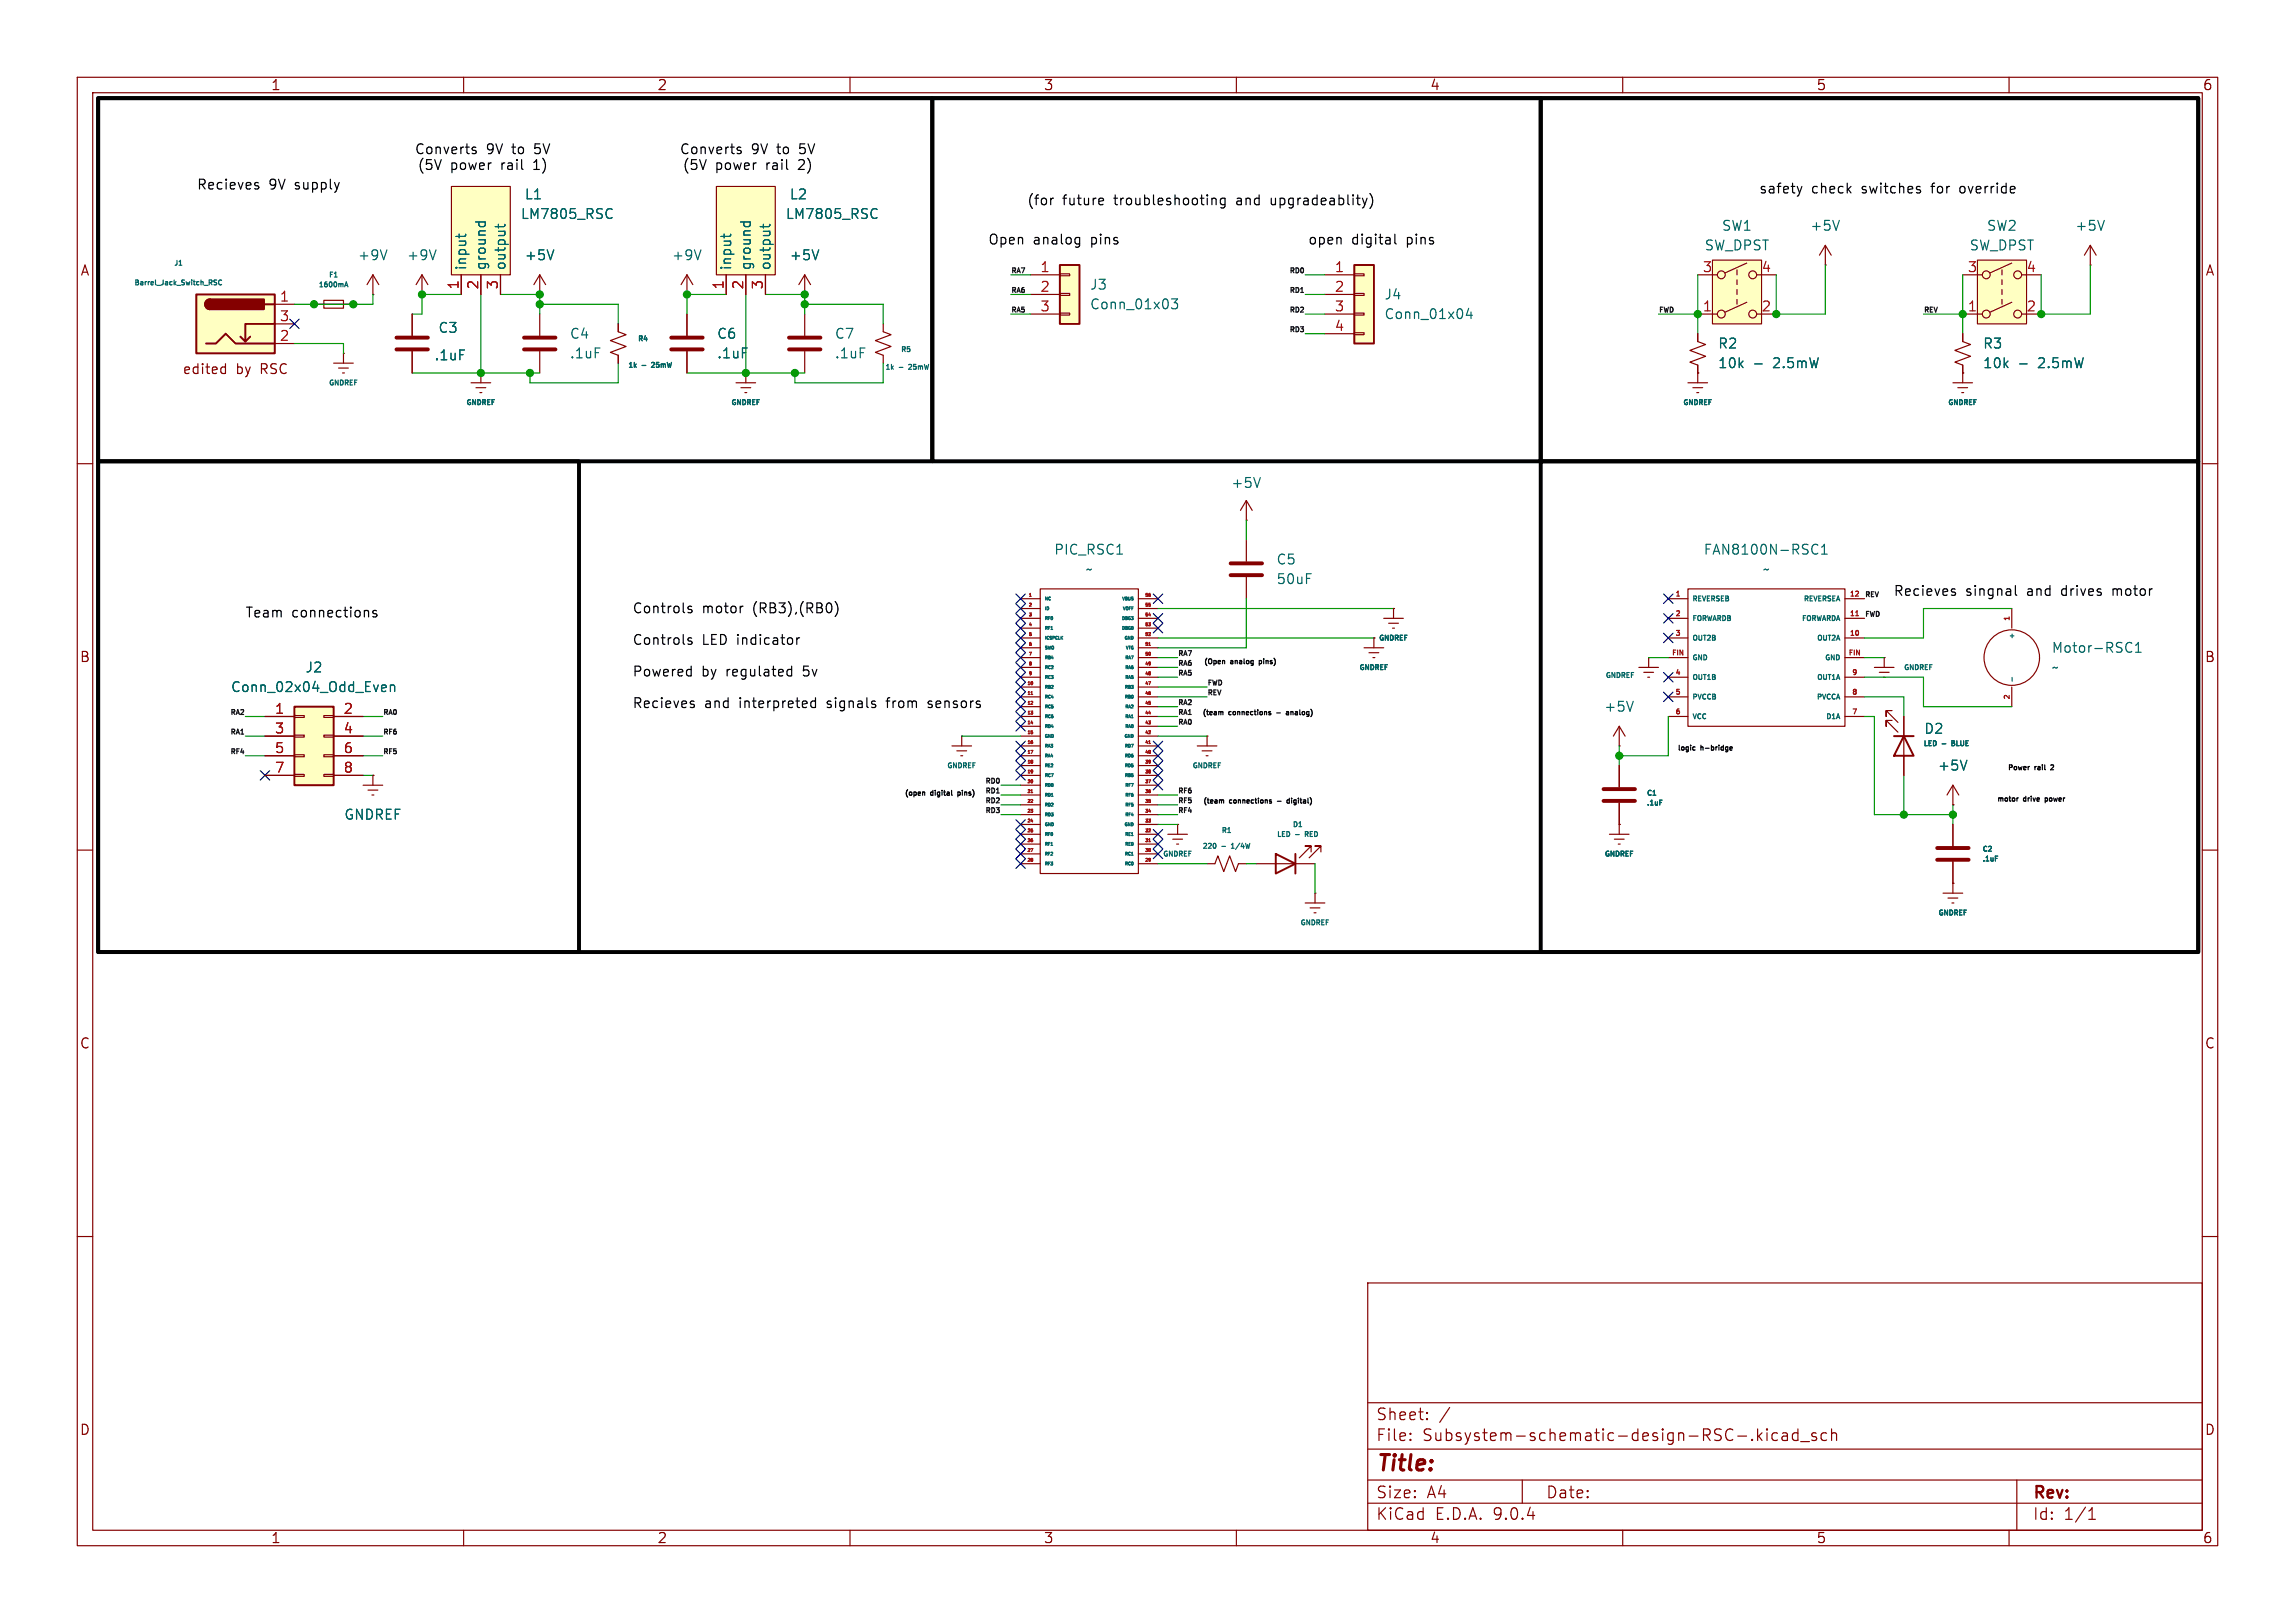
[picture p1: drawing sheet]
<svg xmlns="http://www.w3.org/2000/svg" width="297mm" height="210mm" viewBox="0 0 297 210" stroke-linecap="round" stroke-linejoin="round" font-family="sans-serif">
<defs><g id="words">
<text font-size="2.8" fill="#840000" x="178" y="190.9">Title:</text>
<g font-size="2.1" fill="#840000">
<text x="178" y="184">Sheet:</text>
<text x="178" y="186.7">File:</text>
<text x="184.1" y="186.7">Subsystem-schematic-design-RSC-.kicad_sch</text>
<text x="178" y="196.9">KiCad</text>
<text x="178" y="194.1">Size:</text>
<text x="184.7" y="194.1">A4</text>
<text x="185.7" y="196.9">E.D.A.</text>
<text x="193.3" y="196.9">9.0.4</text>
<text x="200" y="194.1">Date:</text>
<text x="263" y="194.3">Rev:</text>
<text x="263" y="196.9">Id:</text>
<text x="267.1" y="196.9">1/1</text>
</g>
<g font-size="1.8" fill="#840000">
<text x="35" y="11.9">1</text>
<text x="85" y="11.9">2</text>
<text x="135" y="11.9">3</text>
<text x="185" y="11.9">4</text>
<text x="235" y="11.9">5</text>
<text x="285" y="11.9">6</text>
<text x="10.3" y="35.9">A</text>
<text x="285.3" y="35.9">A</text>
<text x="23" y="48.6">edited</text>
<text x="30" y="48.6">by</text>
<text x="33.3" y="48.6">RSC</text>
<text x="10.3" y="85.9">B</text>
<text x="285.3" y="85.9">B</text>
<text x="10.3" y="135.9">C</text>
<text x="285.3" y="135.9">C</text>
<text x="10.3" y="185.9">D</text>
<text x="285.3" y="185.9">D</text>
<text x="35" y="199.9">1</text>
<text x="85" y="199.9">2</text>
<text x="135" y="199.9">3</text>
<text x="185" y="199.9">4</text>
<text x="235" y="199.9">5</text>
<text x="285" y="199.9">6</text>
</g>
<g font-size="1.8">
<text x="53.6" y="20.2">Converts</text>
<text x="54" y="22.2">(5V</text>
<text x="58.3" y="22.2">power</text>
<text x="62.9" y="20.2">9V</text>
<text x="65" y="22.2">rail</text>
<text x="66.4" y="20.2">to</text>
<text x="69.3" y="22.2">1)</text>
<text x="69.5" y="20.2">5V</text>
<text x="87.9" y="20.2">Converts</text>
<text x="88.3" y="22.2">(5V</text>
<text x="92.6" y="22.2">power</text>
<text x="97.2" y="20.2">9V</text>
<text x="99.3" y="22.2">rail</text>
<text x="100.7" y="20.2">to</text>
<text x="103.6" y="22.2">2)</text>
<text x="103.8" y="20.2">5V</text>
<text x="25.4" y="24.7">Recieves</text>
<text x="34.8" y="24.7">9V</text>
<text x="38.3" y="24.7">supply</text>
<text x="132.8" y="26.8">(for</text>
<text x="137.5" y="26.8">future</text>
<text x="144.3" y="26.8">troubleshooting</text>
<text x="160.3" y="26.8">and</text>
<text x="164.9" y="26.8">upgradeablity)</text>
<text x="227.6" y="25.3">safety</text>
<text x="234.4" y="25.3">check</text>
<text x="241.1" y="25.3">switches</text>
<text x="250.3" y="25.3">for</text>
<text x="254.1" y="25.3">override</text>
<text x="127.8" y="31.9">Open</text>
<text x="133.7" y="31.9">analog</text>
<text x="141.3" y="31.9">pins</text>
<text x="169.2" y="31.9">open</text>
<text x="174.9" y="31.9">digital</text>
<text x="182.1" y="31.9">pins</text>
<text x="245" y="77.3">Recieves</text>
<text x="254.4" y="77.3">singnal</text>
<text x="262.5" y="77.3">and</text>
<text x="267.1" y="77.3">drives</text>
<text x="273.9" y="77.3">motor</text>
<text x="31.7" y="80.1">Team</text>
<text x="37.8" y="80.1">connections</text>
<text x="81.8" y="79.6">Controls</text>
<text x="81.8" y="83.7">Controls</text>
<text x="90.9" y="79.6">motor</text>
<text x="90.9" y="83.7">LED indicator</text>
<text x="97.6" y="79.6">(RB3),(RB0)</text>
<text x="81.8" y="87.7">Powered</text>
<text x="90.8" y="87.7">by</text>
<text x="94.1" y="87.7">regulated</text>
<text x="104.2" y="87.7">5v</text>
<text x="81.8" y="91.8">Recieves</text>
<text x="91.2" y="91.8">and</text>
<text x="95.8" y="91.8">interpreted</text>
<text x="107.3" y="91.8">signals</text>
<text x="115.3" y="91.8">from</text>
<text x="120.8" y="91.8">sensors</text>
</g>
<g font-size="1.8" fill="#006464">
<text x="67.3" y="28.5">LM7805_RSC</text>
<text x="67.8" y="26">L1</text>
<text x="101.6" y="28.5">LM7805_RSC</text>
<text x="102.1" y="26">L2</text>
<text x="46.2" y="33.9">+9V</text>
<text x="52.6" y="33.9">+9V</text>
<text x="60.6" y="35.1" transform="rotate(-90 60.6 35.1)">input</text>
<text x="63.1" y="35.1" transform="rotate(-90 63.1 35.1)">ground</text>
<text x="65.6" y="35.1" transform="rotate(-90 65.6 35.1)">output</text>
<text x="67.8" y="33.9">+5V</text>
<text x="86.9" y="33.9">+9V</text>
<text x="94.8" y="35.1" transform="rotate(-90 94.8 35.1)">input</text>
<text x="97.4" y="35.1" transform="rotate(-90 97.4 35.1)">ground</text>
<text x="99.9" y="35.1" transform="rotate(-90 99.9 35.1)">output</text>
<text x="102.1" y="33.9">+5V</text>
<text x="220.5" y="32.6">SW_DPST</text>
<text x="222.8" y="30.1">SW1</text>
<text x="234.2" y="30.1">+5V</text>
<text x="254.8" y="32.6">SW_DPST</text>
<text x="257" y="30.1">SW2</text>
<text x="268.5" y="30.1">+5V</text>
<text x="141" y="37.7">J3</text>
<text x="141" y="40.2">Conn_01x03</text>
<text x="179.1" y="39">J4</text>
<text x="179.1" y="41.5">Conn_01x04</text>
<text x="56.1" y="46.8">.1uF</text>
<text x="56.7" y="43.3">C3</text>
<text x="73.7" y="44">C4</text>
<text x="73.7" y="46.6">.1uF</text>
<text x="92.7" y="44">C6</text>
<text x="92.7" y="46.6">.1uF</text>
<text x="108" y="44">C7</text>
<text x="108" y="46.6">.1uF</text>
<text x="222.3" y="45.3">R2</text>
<text x="222.3" y="47.9">10k</text>
<text x="229.6" y="47.9">2.5mW</text>
<text x="256.5" y="45.3">R3</text>
<text x="256.5" y="47.9">10k</text>
<text x="263.9" y="47.9">2.5mW</text>
<text x="159.3" y="63.3">+5V</text>
<text x="136.3" y="72">PIC_RSC1</text>
<text x="220.4" y="72">FAN8100N-RSC1</text>
<text x="140.4" y="74.5">~</text>
<text x="165.1" y="73.3">C5</text>
<text x="165.1" y="75.8">50uF</text>
<text x="228" y="74.5">~</text>
<text x="29.8" y="89.8">Conn_02x04_Odd_Even</text>
<text x="39.4" y="87.2">J2</text>
<text x="265.4" y="84.7">Motor-RSC1</text>
<text x="265.4" y="87.2">~</text>
<text x="207.5" y="92.3">+5V</text>
<text x="248.9" y="95.2">D2</text>
<text x="250.7" y="99.9">+5V</text>
<text x="44.5" y="106.3">GNDREF</text>
</g>
<g font-size="1.8" fill="#a90000">
<text x="134.5" y="35.3">1</text>
<text x="172.6" y="35.3">1</text>
<text x="220.3" y="35.3">3</text>
<text x="227.9" y="35.3">4</text>
<text x="254.6" y="35.3">3</text>
<text x="262.2" y="35.3">4</text>
<text x="36.1" y="39.1">1</text>
<text x="36.1" y="41.7">3</text>
<text x="59.4" y="37.5" transform="rotate(-90 59.4 37.5)">1</text>
<text x="62" y="37.5" transform="rotate(-90 62 37.5)">2</text>
<text x="64.5" y="37.5" transform="rotate(-90 64.5 37.5)">3</text>
<text x="93.7" y="37.5" transform="rotate(-90 93.7 37.5)">1</text>
<text x="96.3" y="37.5" transform="rotate(-90 96.3 37.5)">2</text>
<text x="98.8" y="37.5" transform="rotate(-90 98.8 37.5)">3</text>
<text x="134.5" y="37.8">2</text>
<text x="134.5" y="40.4">3</text>
<text x="172.6" y="37.8">2</text>
<text x="172.6" y="40.4">3</text>
<text x="220.3" y="40.4">1</text>
<text x="227.9" y="40.4">2</text>
<text x="254.6" y="40.4">1</text>
<text x="262.2" y="40.4">2</text>
<text x="36.1" y="44.2">2</text>
<text x="172.6" y="42.9">4</text>
<text x="35.5" y="92.5">1</text>
<text x="35.5" y="95">3</text>
<text x="44.4" y="92.5">2</text>
<text x="44.4" y="95">4</text>
<text x="35.5" y="97.5">5</text>
<text x="35.5" y="100.1">7</text>
<text x="44.4" y="97.5">6</text>
<text x="44.4" y="100.1">8</text>
</g>
<g font-size=".9" fill="#006464">
<text x="22.4" y="34.6">J1</text>
<text x="17.3" y="37.1">Barrel_Jack_Switch_RSC</text>
<text x="41.1" y="37.4">1600mA</text>
<text x="42.4" y="36.1">F1</text>
<text x="81.2" y="47.8">1k</text>
<text x="82.4" y="44.4">R4</text>
<text x="84.7" y="47.8">25mW</text>
<text x="116.5" y="45.8">R5</text>
<text x="42.4" y="50.1">GNDREF</text>
<text x="60.2" y="52.6">GNDREF</text>
<text x="94.5" y="52.6">GNDREF</text>
<text x="114.4" y="48">1k</text>
<text x="118" y="48">25mW</text>
<text x="217.7" y="52.6">GNDREF</text>
<text x="252" y="52.6">GNDREF</text>
<text x="178.3" y="83.1">GNDREF</text>
<text x="218.9" y="78">REVERSEB</text>
<text x="218.9" y="80.6">FORWARDB</text>
<text x="218.9" y="83.1">OUT2B</text>
<text x="233" y="80.6">FORWARDA</text>
<text x="233.2" y="78">REVERSEA</text>
<text x="235" y="83.1">OUT2A</text>
<text x="260.9" y="82.9" transform="rotate(-90 260.9 82.9)">+</text>
<text x="175.8" y="86.9">GNDREF</text>
<text x="207.7" y="87.9">GNDREF</text>
<text x="218.9" y="85.6">GND</text>
<text x="218.9" y="88.2">OUT1B</text>
<text x="235" y="88.2">OUT1A</text>
<text x="236" y="85.6">GND</text>
<text x="246.3" y="86.9">GNDREF</text>
<text x="218.9" y="90.7">PVCCB</text>
<text x="218.9" y="93.3">VCC</text>
<text x="234.9" y="90.7">PVCCA</text>
<text x="236.1" y="93.3">D1A</text>
<text x="122.5" y="99.6">GNDREF</text>
<text x="154.2" y="99.6">GNDREF</text>
<text x="248.8" y="96.7">LED</text>
<text x="251.3" y="96.7">-</text>
<text x="252.9" y="96.7">BLUE</text>
<text x="158" y="108">R1</text>
<text x="167.2" y="107.2">D1</text>
<text x="213" y="103.2">C1</text>
<text x="213" y="104.4">.1uF</text>
<text x="150.4" y="111">GNDREF</text>
<text x="155.5" y="110">220</text>
<text x="158.1" y="110">-</text>
<text x="159.7" y="110">1/4W</text>
<text x="165.1" y="108.5">LED</text>
<text x="167.7" y="108.5">-</text>
<text x="169.3" y="108.5">RED</text>
<text x="207.5" y="111">GNDREF</text>
<text x="256.4" y="110.4">C2</text>
<text x="256.4" y="111.7">.1uF</text>
<text x="168.2" y="119.9">GNDREF</text>
<text x="250.7" y="118.7">GNDREF</text>
</g>
<g font-size=".9" fill="#0f0f0f">
<text x="130.8" y="35.4">RA7</text>
<text x="166.7" y="35.4">RD0</text>
<text x="130.8" y="37.9">RA6</text>
<text x="130.8" y="40.5">RA5</text>
<text x="166.7" y="37.9">RD1</text>
<text x="166.7" y="40.5">RD2</text>
<text x="214.6" y="40.5">FWD</text>
<text x="248.9" y="40.5">REV</text>
<text x="166.7" y="43">RD3</text>
<text x="241.3" y="77.3">REV</text>
<text x="241.3" y="79.8">FWD</text>
<text x="152.4" y="87.5">RA5</text>
<text x="152.4" y="86.2">RA6</text>
<text x="152.4" y="84.9">RA7</text>
<text x="156.2" y="90">REV</text>
<text x="156.2" y="88.7">FWD</text>
<text x="29.6" y="95.1">RA1</text>
<text x="29.6" y="92.5">RA2</text>
<text x="49.5" y="95.1">RF6</text>
<text x="49.5" y="92.5">RA0</text>
<text x="152.4" y="91.3">RA2</text>
<text x="152.4" y="92.5">RA1</text>
<text x="152.4" y="93.8">RA0</text>
<text x="29.6" y="97.6">RF4</text>
<text x="49.5" y="97.6">RF5</text>
<text x="127.3" y="101.4">RD0</text>
<text x="127.3" y="102.7">RD1</text>
<text x="127.3" y="105.2">RD3</text>
<text x="127.3" y="104">RD2</text>
<text x="152.4" y="104">RF5</text>
<text x="152.4" y="105.2">RF4</text>
<text x="152.4" y="102.7">RF6</text>
</g>
<g font-size=".9" fill="#a90000">
<text x="216.7" y="77.2">1</text>
<text x="239.3" y="77.2">12</text>
<text x="216.7" y="79.8">2</text>
<text x="216.7" y="82.3">3</text>
<text x="239.3" y="79.8">11</text>
<text x="239.3" y="82.3">10</text>
<text x="260.1" y="80.5" transform="rotate(-90 260.1 80.5)">1</text>
<text x="216.2" y="84.8">FIN</text>
<text x="216.7" y="87.4">4</text>
<text x="216.7" y="89.9">5</text>
<text x="239.1" y="84.8">FIN</text>
<text x="239.6" y="87.4">9</text>
<text x="239.6" y="89.9">8</text>
<text x="216.7" y="92.5">6</text>
<text x="239.6" y="92.5">7</text>
<text x="260.1" y="90.6" transform="rotate(-90 260.1 90.6)">2</text>
</g>
<g font-size=".9">
<text x="155.7" y="86.1">(Open</text>
<text x="159.3" y="86.1">analog</text>
<text x="163.3" y="86.1">pins)</text>
<text x="155.5" y="92.8">(team</text>
<text x="159.1" y="92.8">connections</text>
<text x="167.2" y="92.8">analog)</text>
<text x="217" y="97.3">logic</text>
<text x="220.1" y="97.3">h-bridge</text>
<text x="259.7" y="99.9">Power</text>
<text x="263.4" y="99.9">rail</text>
<text x="265.8" y="99.9">2</text>
<text x="117" y="103.2">(open</text>
<text x="120.5" y="103.2">digital</text>
<text x="124.3" y="103.2">pins)</text>
<text x="155.6" y="104.2">(team</text>
<text x="159.2" y="104.2">connections</text>
<text x="167.3" y="104.2">digital)</text>
<text x="258.3" y="103.9">motor</text>
<text x="261.9" y="103.9">drive</text>
<text x="265" y="103.9">power</text>
</g>
<g font-size=".5" fill="#a90000">
<text x="133" y="77.2">1</text>
<text x="148" y="77.2">56</text>
<text x="133" y="78.5">2</text>
<text x="133" y="79.8">3</text>
<text x="133" y="81">4</text>
<text x="133" y="82.3">5</text>
<text x="133" y="83.6">6</text>
<text x="148" y="78.5">55</text>
<text x="148" y="79.8">54</text>
<text x="148" y="81">53</text>
<text x="148" y="82.3">52</text>
<text x="148" y="83.6">51</text>
<text x="132.8" y="88.6">10</text>
<text x="132.8" y="89.9">11</text>
<text x="133" y="86.1">8</text>
<text x="133" y="87.4">9</text>
<text x="148" y="84.8">50</text>
<text x="148" y="86.1">49</text>
<text x="148" y="87.4">48</text>
<text x="148" y="88.6">47</text>
<text x="148" y="89.9">46</text>
<text x="132.8" y="91.2">12</text>
<text x="132.8" y="92.5">13</text>
<text x="132.8" y="93.7">14</text>
<text x="132.8" y="95">15</text>
<text x="148" y="91.2">45</text>
<text x="148" y="92.5">44</text>
<text x="148" y="93.7">43</text>
<text x="148" y="95">42</text>
<text x="132.8" y="96.3">16</text>
<text x="132.8" y="97.5">17</text>
<text x="132.8" y="98.8">18</text>
<text x="132.8" y="100.1">19</text>
<text x="132.8" y="101.3">20</text>
<text x="148" y="96.3">41</text>
<text x="148" y="97.5">40</text>
<text x="148" y="98.8">39</text>
<text x="148" y="100.1">38</text>
<text x="148" y="101.3">37</text>
<text x="132.8" y="102.6">21</text>
<text x="132.8" y="103.9">22</text>
<text x="132.8" y="105.2">23</text>
<text x="132.8" y="106.4">24</text>
<text x="132.8" y="107.7">25</text>
<text x="148" y="102.6">36</text>
<text x="148" y="103.9">35</text>
<text x="148" y="105.2">34</text>
<text x="148" y="106.4">33</text>
<text x="148" y="107.7">32</text>
<text x="132.8" y="109">26</text>
<text x="132.8" y="110.2">27</text>
<text x="132.8" y="111.5">28</text>
<text x="148" y="109">31</text>
<text x="148" y="110.2">30</text>
<text x="148" y="111.5">29</text>
</g>
<g font-size=".5" fill="#006464">
<text x="135.1" y="77.9">NC</text>
<text x="145" y="77.9">VBUS</text>
<text x="135.1" y="79.2">ID</text>
<text x="135.1" y="80.4">RF0</text>
<text x="135.1" y="81.7">RF1</text>
<text x="135.1" y="83">ICSPCLK</text>
<text x="144.9" y="80.4">DBG3</text>
<text x="144.9" y="81.7">DBG0</text>
<text x="145.1" y="79.2">VOFF</text>
<text x="145.3" y="83">GND</text>
<text x="135.1" y="84.2">SWO</text>
<text x="135.1" y="85.5">RB4</text>
<text x="135.1" y="86.8">RC2</text>
<text x="135.1" y="88">RC3</text>
<text x="135.1" y="89.3">RB2</text>
<text x="145.3" y="89.3">RB3</text>
<text x="145.4" y="85.5">RA7</text>
<text x="145.4" y="86.8">RA6</text>
<text x="145.4" y="88">RA5</text>
<text x="145.4" y="84.2">VTG</text>
<text x="135.1" y="90.6">RC4</text>
<text x="135.1" y="91.9">RC5</text>
<text x="135.1" y="93.1">RC6</text>
<text x="135.1" y="94.4">RD4</text>
<text x="135.1" y="95.7">GND</text>
<text x="145.3" y="95.7">GND</text>
<text x="145.3" y="90.6">RB0</text>
<text x="145.4" y="91.9">RA2</text>
<text x="145.4" y="93.1">RA1</text>
<text x="145.4" y="94.4">RA0</text>
<text x="135.1" y="96.9">RA3</text>
<text x="135.1" y="98.2">RA4</text>
<text x="135.1" y="99.5">RE2</text>
<text x="135.1" y="100.7">RC7</text>
<text x="145.3" y="96.9">RD7</text>
<text x="145.3" y="98.2">RD6</text>
<text x="145.3" y="99.5">RD5</text>
<text x="145.3" y="100.7">RB5</text>
<text x="135.1" y="102">RD0</text>
<text x="135.1" y="103.3">RD1</text>
<text x="135.1" y="104.6">RD2</text>
<text x="135.1" y="105.8">RD3</text>
<text x="135.1" y="107.1">GND</text>
<text x="145.3" y="107.1">GND</text>
<text x="145.4" y="102">RF7</text>
<text x="145.4" y="103.3">RF6</text>
<text x="145.4" y="104.6">RF5</text>
<text x="145.4" y="105.8">RF4</text>
<text x="135.1" y="108.4">RF0</text>
<text x="135.1" y="109.6">RF1</text>
<text x="135.1" y="110.9">RF2</text>
<text x="135.1" y="112.2">RF3</text>
<text x="145.3" y="110.9">RC1</text>
<text x="145.3" y="112.2">RC0</text>
<text x="145.3" y="108.4">RE1</text>
<text x="145.3" y="109.6">RE0</text>
</g>
</g></defs>
<g fill="none" stroke="#840000" stroke-width=".15">
<path d="M10 10h277v190h-277zM12 12h273v186h-273zM60 10v2M110 10v2M160 10v2M210 10v2M260 10v2M10 60h2M161.3 67.3h.1M161.3 64.8l-.8 1.2M161.3 64.8l.8 1.2M161.3 64.8v2.5"/>
<path d="M285 60h2M10 110h2M47 101.6h2.5M47.6 102.2h1.3M48.1 102.9h.3M48.3 100.3h.1M48.3 100.3v1.3M252.7 104.1h.1M252.7 101.6l-.7 1.3M252.7 101.6l.8 1.3M252.7 101.6v2.5M285 110h2"/>
<path d="M10 160h2M177 166h108v32h-108zM285 160h2M60 198v2M110 198v2M160 198v2M177 194.5h108M177 191.5h108M177 187.5h108M177 181.5h108M182.5 186.3h.1l-.1 .1M182.5 186.3v.1"/>
<path d="M182.5 185.5v.1M182.5 185.5h.1l-.1 .1M184.7 183.6v.1M184.7 183.6h-.1l.1 .1M184.7 182.8v.1M184.7 182.8h-.1l.1 .1M187.6 182.1l-1.3 2M197 191.5v3M210 198v2M227.6 185.8l.4 .6M228 185.4l-.5 .6M228.7 184.9v.1"/>
<path d="M228.7 185.4v1M228.7 184.9l-.1 .1h.1M230 185.5l-.4-.1-.3 .3v.4l.2 .2 .1 .1 .4-.1M230.7 185.5l.1-.1 .4 .1 .1 .9M231.3 185.8h-.5a.29 .29 0 0 0-.2 .3 .29 .29 0 0 0 .2 .3l.5-.1M232.7 185.5l-.5-.1-.2 .3v.4l.1 .2 .1 .1 .5-.1M232.7 184.9v1.5M233 186.5h1.2M235 185.5l-.3-.1-.2 .2v.2l.5 .2 .1 .1-.1 .2-.1 .1-.4-.1M236.4 185.5l-.4-.1-.3 .3v.4l.1 .2 .2 .1 .4-.1M237 185.5a.37 .37 0 0 1 .7 .1v.8M237 184.9v1.5"/>
<path d="M260 198v2M261 191.5v6.5M270.3 196.6h.9M270.3 195.5l.4-.4v1.5"/>
</g>
<path d="M163.1 61.8l-.4 1.3M254.5 98.4l-.4 1.2" fill="none" stroke="#006464" stroke-width=".15"/>
<path d="M58.4 24.1h7.6v11.5h-7.6z" fill="#ffffc2"/>
<g fill="none" stroke="#840000" stroke-width=".15">
<path d="M40.6 39.4h5.1M41.9 38.9h2.5v1h-2.5zM58.4 24.1h7.6v11.5h-7.6zM59.7 35.6v2.5M62.2 35.6v2.5M64.8 35.6v2.5M69.8 38.1h.1M69.8 35.6l-.7 1.2M69.8 35.6l.8 1.2M69.8 35.6v2.5M88.9 38.1h.1M88.9 35.6l-.8 1.2"/>
<path d="M88.9 35.6l.8 1.2M88.9 35.6v2.5M53.3 40.6v2.8M53.3 45.5v2.8M80 41.9v1l1 .4-2 .8 2 .7-2 .8 1 .4v1M95.2 49.5h2.6M95.9 50.2h1.3M96.4 50.8h.2M96.5 48.3h.1M96.5 48.3v1.2M219.7 43.2v1l1 .4-2 .7 2 .8-2 .8 1 .3v1.1M161.3 69.9v2.7"/>
<path d="M161.3 74.7v2.8M180.3 78.7h.1M180.3 78.7v1.3M215.9 77.5h2.5M218.4 76.2h20.4v17.8h-20.4zM238.8 77.5h2.5M154.9 96.5h2.6M155.6 97.2h1.2M156.1 97.8h.2M156.2 95.3h.1M156.2 95.3v1.2M176.5 83.8h2.6"/>
<path d="M177.2 84.5h1.2M177.7 85.1h.2M177.8 82.6h.1M177.8 82.6v1.2M179.1 80h2.5M179.7 80.6h1.3M180.2 81.3h.3M209.5 96.5h.1M209.5 94v2.5M209.5 99.1v2.8M209.5 94l-.7 1.3M209.5 94l.8 1.3"/>
<path d="M212.1 86.4h2.5M212.7 87h1.3M213.2 87.6h.3M213.4 85.1h.1M213.4 85.1v1.3M215.9 85.1h2.5M215.9 87.6h2.5M215.9 80h2.5M215.9 82.6h2.5M215.9 90.2h2.5M215.9 92.7h2.5M238.8 85.1h2.5"/>
<path d="M238.8 87.6h2.5M238.8 80h2.5M238.8 82.6h2.5M238.8 90.2h2.5M238.8 92.7h2.5M242.6 86.4h2.5M243.2 87h1.3M243.7 87.6h.3M243.8 85.1h.1M243.8 85.1v1.3M244.9 91.9h-.8v.8v-.8l1.5 1.6M244.9 93.2h-.8v.8v-.8l1.5 1.5"/>
<path d="M246.4 92.7v7.6M162.6 111.8h7.6M168.9 116.8h2.5M169.5 117.5h1.3M169.7 110.2v-.7h-.8h.8l-1.6 1.5M170.1 118.1h.2M170.2 115.6h.1M170.2 115.6v1.2M170.9 110.2v-.7h-.7h.7l-1.5 1.5M208.3 108h2.5M208.9 108.6h1.3M209.4 109.2h.3"/>
<path d="M209.5 106.7h.1M209.5 103.9v4.1M251.5 115.6h2.5M252.1 116.2h1.3M252.6 116.8h.3M252.7 114.3h.1M252.7 106.7v2.8M252.7 111.5v4.1"/>
</g>
<g fill="none" stroke="#006464" stroke-width=".15">
<path d="M43.3 35.8h.3M44.6 37.1l.2-.6 .2 .6M44.7 36.9h.3M59.4 30.3v.5M60.3 30.3l-.1 .2-.1 .1h-1.1M61.5 28.7h1.3M62 28.7v.4M62.7 28.7l.1 .4M64.5 29v.5M65.3 29v.3h-.1h-1.1M71.7 32.3l-.5 1.3M79 27l.2 .1"/>
<path d="M79.2 28.1l-.2 .2M90.7 32.3l-.4 1.3M83.1 47.3h.5M84.4 46.9l-.1 .1M84.7 47.2l-.4 .3h.4M227.1 47.1h.9M234.7 70.5l.3-.1 .3 .2M235.3 71.6l-.3 .1-.3-.1M235.7 71.7h.8M235.7 70.8l.4-.4v1.3M211.4 90.7l-.5 1.3M252.6 96.2h.2"/>
<path d="M252.8 95.9h-.2v.6h.2M168.1 107h.4M168.9 107.9h.3M169.2 107.6h-.3v.6M213.9 102.9h.4M214.8 103.5h.3M258.2 110.8h.3"/>
</g>
<path d="M51.3 43.7h4.1M51.3 45.2h4.1M159.3 72.9h4M159.3 74.4h4M207.5 102.1h4.1M207.5 103.6h4.1M250.7 109.7h4.1M250.7 111.3h4.1" fill="none" stroke="#840000" stroke-width=".51"/>
<path d="M217 77.1h.4M240.1 77.1h.4M240.2 79.7h.3M240.5 76.6v.2" fill="none" stroke="#a90000" stroke-width=".15"/>
<path d="M245.1 95.3h2.5M246.4 95.3l1.2 2.5h-2.5zM165.1 110.5l2.5 1.3-2.5 1.2zM167.6 110.5v2.5" fill="none" stroke="#840000" stroke-width=".25"/>
<path d="M92.7 24.1h7.6v11.5h-7.6z" fill="#ffffc2"/>
<g fill="none" stroke="#840000" stroke-width=".15">
<path d="M92.7 24.1h7.6v11.5h-7.6zM94 35.6v2.5M96.5 35.6v2.5M99.1 35.6v2.5M260.3 78.7v2.6M260.3 88.9v2.5"/>
<circle cx="260.4" cy="85.1" r="3.6"/>
</g>
<g fill="none" stroke="#006464" stroke-width=".15">
<path d="M93.7 30.3v.5M94.6 30.3l-.1 .2-.1 .1h-1.1M95.8 28.7h1.3M96.3 28.7v.4M97 28.7l.1 .4M98.8 29v.5M99.6 29v.3h-.1h-1.1M113.3 27l.2 .1M113.5 28.1l-.2 .2M260.4 82v.5M260.4 87.7v.4M275.5 83.1l.4 .2"/>
<path d="M275.9 84.3l-.4 .1M276.4 84.4h.7M276.4 83.5l.3-.4v1.3"/>
</g>
<path d="M260 79.8v.4" fill="none" stroke="#a90000" stroke-width=".15"/>
<path d="M175.3 34.3h2.5v10.2h-2.5z" fill="#ffffc2"/>
<path d="M175.3 34.3h2.5v10.2h-2.5z" fill="none" stroke="#840000" stroke-width=".25"/>
<g fill="none" stroke="#840000" stroke-width=".15">
<path d="M48.3 38.1h.1M48.3 35.6l-.8 1.2M48.3 35.6l.7 1.2M48.3 35.6v2.5M54.6 38.1h.1M54.6 35.6l-.8 1.2M54.6 35.6l.8 1.2M54.6 35.6v2.5M171.4 35.6h3.9M171.4 38.1h3.9M175.3 35.4h1.2v.3h-1.2zM175.3 38h1.2v.2h-1.2z"/>
<path d="M236.2 34.3h.1M236.2 31.8l-.7 1.2M236.2 31.8l.8 1.2M236.2 31.8v2.5M61 49.5h2.5M61.6 50.2h1.3M62.1 50.8h.3M62.2 48.3h.1M62.2 48.3v1.2M69.8 40.6v2.8M69.8 45.5v2.8M114.3 41.9v1l1 .4-2 .8 2 .7-2 .8 1 .4v1"/>
<path d="M171.4 40.6h3.9M171.4 43.2h3.9M175.3 40.5h1.2v.3h-1.2zM175.3 43.1h1.2v.2h-1.2zM218.4 49.5h2.6M219.1 50.2h1.2M219.6 50.8h.2M219.7 48.3h.1M219.7 48.3v1.2M252.7 49.5h2.6M253.4 50.2h1.2M253.9 50.8h.2"/>
<path d="M254 48.3h.1M254 48.3v1.2"/>
</g>
<path d="M50.1 32.3l-.4 1.3M56.4 32.3l-.4 1.3M190.1 39.9l-.3 .9h.8M238 28.5l-.4 1.3M116.4 47.5h.4M117.7 47.1l-.1 .1M117.9 47.4l-.3 .4h.4M190.4 40.4v.8" fill="none" stroke="#006464" stroke-width=".15"/>
<path d="M67.8 43.7h4.1M67.8 45.2h4.1" fill="none" stroke="#840000" stroke-width=".51"/>
<path d="M221.6 33.7h6.4v8.2h-6.4z" fill="#ffffc2"/>
<g fill="none" stroke="#840000" stroke-width=".15">
<path d="M219.7 35.6h2.5M221.6 33.7h6.4v8.2h-6.4zM224.8 34.9v.7M224.8 36.2v.6M224.8 37.5v.6M224.8 38.7v.7M226.1 34l-2.8 1.3M226.1 39.1l-2.8 1.3M227.3 35.6h2.6M270.5 34.3h.1M270.5 31.8l-.8 1.2M270.5 31.8l.8 1.2"/>
<path d="M270.5 31.8v2.5M219.7 40.6h2.5M227.3 40.6h2.6M254 43.2v1l1 .4-2 .7 2 .8-2 .8 1 .3v1.1"/>
<circle cx="222.8" cy="35.6" r=".51"/>
<circle cx="226.8" cy="35.6" r=".51"/>
<circle cx="222.8" cy="40.6" r=".51"/>
<circle cx="226.8" cy="40.6" r=".51"/>
</g>
<path d="M272.3 28.5l-.4 1.3M261.4 47.1h.9" fill="none" stroke="#006464" stroke-width=".15"/>
<path d="M255.9 33.7h6.4v8.2h-6.4z" fill="#ffffc2"/>
<g fill="none" stroke="#840000" stroke-width=".15">
<path d="M254 35.6h2.5M255.9 33.7h6.4v8.2h-6.4zM259.1 34.9v.7M259.1 36.2v.6M259.1 37.5v.6M259.1 38.7v.7M260.3 34l-2.7 1.3M260.3 39.1l-2.7 1.3M261.6 35.6h2.6M104.1 40.6v2.8M104.1 45.5v2.8M254 40.6h2.5"/>
<path d="M261.6 40.6h2.6"/>
<circle cx="257" cy="35.6" r=".51"/>
<circle cx="261.1" cy="35.6" r=".51"/>
<circle cx="257" cy="40.6" r=".51"/>
<circle cx="261.1" cy="40.6" r=".51"/>
</g>
<path d="M102.1 43.7h4.1M102.1 45.2h4.1" fill="none" stroke="#840000" stroke-width=".51"/>
<path d="M25.4 38.1h10.2v7.6h-10.2z" fill="#ffffc2"/>
<path d="M25.4 38.1h10.2v7.6h-10.2zM27.2 38.7a.64 .64 0 0 0-.7 .7 .64 .64 0 0 0 .7 .6M34.3 39.4h1.3M26.7 44.5h1.2l1.3-1.3 1.3 1.3h5.1M32.4 43.6l-.7 .6M35.6 41.9h-3.9v2.3l-.6-.6" fill="none" stroke="#840000" stroke-width=".25"/>
<g fill="#840000" stroke="#840000" stroke-width=".25">
<path d="M26.7 38.9l.5-.2v1.3a.63 .63 0 0 1-.6-.4 .63 .63 0 0 1 .1-.7z"/>
<path d="M27.2 38.7h7v1.3h-7z"/>
</g>
<g fill="none" stroke="#840000" stroke-width=".15">
<path d="M35.6 39.4h2.5M104.1 38.1h.1M104.1 35.6l-.7 1.2M104.1 35.6l.8 1.2M104.1 35.6v2.5M29.2 47.1v1.2M29.2 47.5h-.4l-.2 .2v.4l.1 .2h.5M35.6 41.9h2.5M35.6 44.5h2.5M151.1 108h2.6M151.8 108.6h1.2M152.3 109.2h.2"/>
<path d="M152.4 106.7h.1M152.4 106.7v1.3"/>
</g>
<path d="M23.2 34.3h.3M28 36.3h-.3a.27 .27 0 0 0 .3 .3v.2h-.3M28.7 36.3a.28 .28 0 0 0-.4 .2 .28 .28 0 0 0 .4 .3M106 32.3l-.5 1.3" fill="none" stroke="#006464" stroke-width=".15"/>
<path d="M137.2 34.3h2.5v7.6h-2.5z" fill="#ffffc2"/>
<path d="M137.2 34.3h2.5v7.6h-2.5z" fill="none" stroke="#840000" stroke-width=".25"/>
<g fill="none" stroke="#840000" stroke-width=".15">
<path d="M133.3 35.6h3.9M133.3 38.1h3.9M137.2 35.4h1.2v.3h-1.2zM137.2 38h1.2v.2h-1.2zM43.2 47h2.5M43.8 47.6h1.3M44.3 48.3h.3M44.4 45.7h.1M44.4 45.7v1.3M88.9 40.6v2.8M88.9 45.5v2.8M133.3 40.6h3.9"/>
<path d="M137.2 40.5h1.2v.3h-1.2zM132.1 77.5h2.5M132.1 78.7h2.5M134.6 76.2h12.7v36.8h-12.7zM147.3 77.5h2.6M147.3 78.7h2.6M123.2 96.5h2.5M123.8 97.2h1.3M124.3 97.8h.3M124.5 95.3h.1M124.5 95.3v1.2M132.1 80h2.5"/>
<path d="M132.1 81.3h2.5M132.1 82.6h2.5M132.1 83.8h2.5M132.1 85.1h2.5M132.1 86.4h2.5M132.1 87.6h2.5M132.1 88.9h2.5M132.1 90.2h2.5M132.1 91.4h2.5M132.1 92.7h2.5M132.1 94h2.5M132.1 95.3h2.5"/>
<path d="M132.1 96.5h2.5M132.1 97.8h2.5M132.1 99.1h2.5M147.3 80h2.6M147.3 81.3h2.6M147.3 82.6h2.6M147.3 83.8h2.6M147.3 85.1h2.6M147.3 86.4h2.6M147.3 87.6h2.6M147.3 88.9h2.6M147.3 90.2h2.6"/>
<path d="M147.3 91.4h2.6M147.3 92.7h2.6M147.3 94h2.6M147.3 95.3h2.6M147.3 96.5h2.6M147.3 97.8h2.6M147.3 99.1h2.6M132.1 100.3h2.5M132.1 101.6h2.5M132.1 102.9h2.5M132.1 104.1h2.5M132.1 105.4h2.5"/>
<path d="M132.1 106.7h2.5M132.1 108h2.5M132.1 109.2h2.5M132.1 110.5h2.5M132.1 111.8h2.5M147.3 100.3h2.6M147.3 101.6h2.6M147.3 102.9h2.6M147.3 104.1h2.6M147.3 105.4h2.6M147.3 106.7h2.6M147.3 108h2.6"/>
<path d="M147.3 109.2h2.6M147.3 110.5h2.6M147.3 111.8h2.6M156.2 111.8h1l.4-1.1 .8 2.1 .7-2.1 .8 2.1 .4-1h1"/>
</g>
<g fill="none" stroke="#006464" stroke-width=".15">
<path d="M151.6 38.7h.8l-.4 .5a.34 .34 0 0 1 .4 .2v.3l-.1 .2h-.5l-.2-.1M135.3 78.5v.4M135.5 77.3v.3l-.2-.3v.3M135.5 79.9l-.2-.1v.4M135.7 78.6l-.2-.1v.4M135.9 79.8h-.2v.4M135.9 77.3h-.2M136 79.9l.1-.1 .1 .1M144.5 71.7h.8M145.3 77.3l.1 .3 .1-.3M145.4 78.5l.1 .4 .1-.4M145.5 79.9l-.2-.1v.4"/>
<path d="M145.7 78.7l.1-.2 .2 .2M145.9 77.3h-.2v.3M145.9 79.9l-.2-.1v.4M146 77.3v.3M146.3 79.8l-.2 .1M146.3 77.3v.3M146.3 78.5h-.2v.4M146.4 79.8h.2l-.1 .1 .1 .2-.1 .1M146.6 77.5v.1M146.6 77.3h-.2M146.7 78.5h-.2v.4M135.3 82.3v.4"/>
<path d="M135.3 83.6v.1M135.3 83.6h.1M135.3 83.6h.2M135.5 95.1h-.2M135.5 81.1h-.2v.3M135.5 84.9h-.2v.4M135.5 86.2l-.2-.1v.4M135.5 87.5l-.2-.1v.4M135.5 88.8l-.2-.1v.4M135.5 90h-.2v.3M135.5 91.3l-.2-.1v.4M135.5 92.6l-.2-.1v.4"/>
<path d="M135.5 93.8h-.2v.3M135.5 96.4l-.2-.1v.4M135.5 97.6h-.2v.4M135.5 98.9l-.2-.1v.4M135.6 96.7l.2-.4 .1 .4M135.6 98l.2-.4 .1 .4M135.6 83.6l.1 .4M135.7 82.4h-.2M135.9 81.1h-.2v.3M135.9 98.8h-.2v.4M135.9 82.4h.1M135.9 84.9h-.2v.4"/>
<path d="M135.9 88.8l-.2-.1v.4M135.9 93.9l-.2-.1v.3M135.9 82.4h.2M135.9 95v.4l-.2-.4v.4M135.9 86.2h-.2M135.9 87.5h-.2M135.9 90h-.2M135.9 91.3h-.2M135.9 92.5l-.2 .1M136 83.6l-.1 .4M136 96.3h.2l-.1 .2M136 81.4h.2"/>
<path d="M136 98.9h.2M136 81.2l.1-.1v.3M136 87.4h.3l-.1 .2M136.1 86.2h.2M136.1 88.7l.2 .1M136.1 88.7h.1M136.1 83.7l.1-.1 .2 .1M136.1 97.6l-.1 .2M136.2 84.9l-.1 .2M136.2 89.9l-.1 .3M136.2 93.7l-.1 .3M136.2 92.5l-.1 .1"/>
<path d="M136.3 91.2h-.2v.2M136.3 95.1l-.2-.1v.4M136.4 82.4l-.2-.1v.4M136.4 82.4h.1M136.8 82.4h-.2M137 82.3v.4M137.3 82.3v.4M137.5 82.3l-.2 .3M145.5 81.2l-.2-.1v.3M145.8 83.6l.1 .4 .1-.4M145.8 82.4h-.2M145.8 95.1h-.2"/>
<path d="M145.9 81.1h-.2v.3M145.9 88.8l-.2-.1v.4M145.9 90h-.2v.3M145.9 96.4l-.2-.1v.4M145.9 97.6h-.2v.4M145.9 98.9l-.2-.1v.4M145.9 84.9h-.2v.4M145.9 86.2l-.2-.1v.4M145.9 87.5l-.2-.1v.4M145.9 91.3l-.2-.1v.4M145.9 92.6l-.2-.1v.4M145.9 93.8h-.2v.3"/>
<path d="M146.1 85.3l.1-.4 .1 .4M146.1 86.5l.1-.4 .1 .4M146.1 87.8l.1-.4 .1 .4M146.1 91.6l.1-.4 .1 .4M146.1 92.9l.1-.4 .1 .4M146.1 94.1l.1-.3 .1 .3M146.1 83.6h.2M146.2 83.6v.4M146.2 88.7h-.1v.4M146.2 88.7h.1M146.2 88.7l.1 .1M146.2 82.3v.4l-.2-.4v.4"/>
<path d="M146.2 95v.4l-.2-.4v.4M146.3 81.1l-.2 .1M146.3 90h-.2v.3M146.3 96.4l-.2-.1v.4M146.3 97.7l-.2-.1v.4M146.3 98.9l-.2-.1v.4M146.4 84.9h.3l-.2 .4M146.4 88.7h.2l-.1 .1 .1 .2-.1 .1M146.4 96.3h.3l-.2 .4M146.4 91.3l.2-.1v.1l-.2 .3h.2M146.4 92.9h.2M146.4 81.1h.1a.2 .2 0 0 1 .1 .2 .2 .2 0 0 1-.1 .1"/>
<path d="M146.4 90h.1a.18 .18 0 0 1 .1 .2 .18 .18 0 0 1-.1 .1M146.5 92.6v-.1v.4M146.5 93.8h-.1M146.5 93.8h.1M146.5 87.6h.1v.2h-.1M146.5 99l.1 .1v.1h-.1M146.5 86.3l.1 .1v.1h-.1M146.5 97.7l.1 .1v.1l-.1 .1M146.6 93.8h.1M146.6 94.1h-.1M146.6 82.7a.2 .2 0 0 0 0-.3 .2 .2 0 0 0-.2-.1v.4M146.6 86.1l-.2 .1"/>
<path d="M146.6 95.4a.2 .2 0 0 0 0-.3 .2 .2 0 0 0-.2-.1v.4M146.6 97.6l-.2 .1M146.6 93.8v.3M146.6 94.1h.1M146.6 83.6l-.2 .1M146.6 87.4h-.2v.2M146.6 98.8h-.2v.2M135.5 106.5l-.2 .1M135.5 100.2l-.2-.1v.4M135.5 101.5l-.2-.1v.4M135.5 102.7h-.2v.3M135.5 104l-.2-.1v.4"/>
<path d="M135.5 105.3l-.2-.1v.4M135.5 107.8l-.2-.1v.4M135.5 109.1l-.2-.1v.4M135.5 110.3h-.2v.4M135.5 111.6l-.2-.1v.4M135.9 107.7h-.2v.4M135.9 109h-.2v.4M135.9 110.3h-.2v.4M135.9 111.5h-.2v.4M135.9 101.5l-.2-.1v.4M135.9 102.7h-.2v.3M135.9 104l-.2-.1v.4"/>
<path d="M135.9 105.3l-.2-.1v.4M135.9 106.5v.3l-.2-.3v.3M135.9 100.2h-.2M136 111.5h.2l-.1 .2M136 109.4h.2M136 110.3h.2M136 109.1l.1-.1v.4M136 100.1h.3l-.2 .4M136 105.2h.3l-.1 .1M136.1 103h.2M136.1 101.5l.1-.1 .1 .1M136.1 103.9l.2 .1"/>
<path d="M136.1 103.9v.1M136.1 102.7h.1v.3M136.2 107.8h-.2M136.2 107.8h.1M136.3 106.6l-.2-.1v.3M145.8 106.5l-.2 .1M145.9 100.2l-.2-.1v.4M145.9 110.3h-.2v.4M145.9 111.6l-.2-.1v.4M145.9 107.8l-.2-.1v.4M145.9 109.1l-.2-.1v.4M145.9 101.5l-.2-.1v.4"/>
<path d="M145.9 102.7h-.2v.3M145.9 104l-.2-.1v.4M145.9 105.3l-.2-.1v.4M146.2 106.5v.3l-.2-.3v.3M146.3 100.2l-.2-.1v.4M146.3 107.7h-.2v.4M146.3 109h-.2v.4M146.3 110.3l-.2 .1M146.3 111.6h-.2M146.3 101.4h-.2v.4M146.3 102.7h-.2v.3M146.3 103.9h-.2v.4"/>
<path d="M146.3 105.2h-.2v.4M146.4 101.4h.3l-.2 .4M146.4 107.8l.1-.1v.4M146.4 110.4l.1-.1v.4M146.4 108.1h.2M146.4 110.7h.2M146.4 111.6l.1-.1a.2 .2 0 0 1 .1 .2 .2 .2 0 0 1-.1 .2M146.5 109l-.1 .1M146.5 104.1h.1v.2h-.1M146.5 109h.1M146.5 100.3h.1v.2h-.1M146.5 102.8l.1 .1v.1h-.1"/>
<path d="M146.5 105.2l-.1 .3h.3M146.6 109h.1M146.6 102.7h-.2M146.6 106.8a.2 .2 0 0 0 0-.2 .2 .2 0 0 0-.2-.1v.3M146.6 109a.21 .21 0 0 1-.1 .4M146.6 105.3v.3M146.6 100.1h-.2v.2M146.6 103.9h-.2v.2M157.2 109.1a.4 .4 0 0 1 0 .7M158.9 107.7h.3M159.4 109.8h.3M159.5 109.1l-.1 .2"/>
</g>
<g fill="none" stroke="#a90000" stroke-width=".15">
<path d="M133.2 79.3h.3l-.2 .2M133.2 77.2h.3M133.4 78.1v.1l-.2 .2h.3M133.4 79.5v.2M148.7 79.6h.2M148.7 78.1h.2M148.7 78.2l.2 .1-.1 .1h-.1M148.7 76.9l.2 .1v.1M148.8 76.8h.1M148.8 77.1l-.1 .1M148.8 79.4v.3M148.9 77.1h-.1"/>
<path d="M133.2 84.4h.3l-.2 .4M133.2 80.8h.3M133.3 81.9h.1M133.4 92h.2l-.1 .2h.1v.2M133.4 97.1h.3l-.2 .4M133.4 89.9h.2M133.4 93.5h.3M133.4 82v.2M133.4 83.3h.1M133.4 85.7h.1M133.4 85.9h.1M133.4 87h.1"/>
<path d="M133.4 83.3v.2M133.4 85.7v.1M133.4 85.9v.1M133.4 87v.3M133.4 82.2h.1M133.4 85.8h.1M133.4 86h.1M133.4 94.6h.2M133.5 87.1l-.1 .1M133.5 89.6v-.1v.4M133.5 90.8h.1M133.5 94.7h.1"/>
<path d="M133.5 96h.1v.2M133.5 99.6l.1 .1-.1 .3M133.5 98.4h.1M133.5 98.5h.1M133.5 95.8h.1M133.5 88.2l.1 .2-.1 .2M133.6 98.5v.2l-.1 .1M133.6 90.8h.1M133.6 92.4h-.1M133.6 93.4v.3M133.6 94.7h.1M133.6 96.2h-.1"/>
<path d="M133.6 90.8v.1l-.2 .2h.2M133.6 94.7v.2h-.1M133.6 92.4h.1M133.6 96.2h.1M133.6 98.4v.1M133.6 98.5h.1M133.6 99.8l-.1 .1M148.6 80.6h.3l-.1 .1 .1 .1v.1M148.6 88.2h.3l-.2 .4M148.6 93.3h.3l-.1 .1v.1M148.7 96.2h.2M148.7 83.5h.2"/>
<path d="M148.7 92.3h.2M148.7 90.8h.2M148.7 83.2l.1-.1v.4M148.7 95.9l.1-.1v.4M148.7 81.9h.1M148.7 94.6l.2 .1-.3 .2h.3M148.7 90.9h.2v.2M148.7 98.4h.2l-.1 .4M148.7 99.6l.2 .2M148.7 85.7h.1M148.7 86.9l.1 .1M148.7 87.1h.1"/>
<path d="M148.7 89.6h.1M148.7 99.8h.1M148.8 89.5h.1M148.8 84.4l.1 .1-.1 .3M148.8 97.1l.1 .1-.1 .3M148.8 99.8l.1 .1-.2 .1M148.8 87.1h.1M148.8 91.1h-.1M148.8 92.1v.3M148.8 81h-.1M148.8 81.9h.1M148.8 85.7h.1"/>
<path d="M148.8 87h.1M148.8 87.3h-.1M148.8 89.6l.1 .1M148.8 93.5h.1M148.8 98.6h-.1M148.8 99.8h.1M148.9 89.7v.1l-.2 .1M148.9 81.9v.1l-.3 .2h.3M148.9 85.7l-.1 .4M148.9 87l-.1 .1M148.9 87.1v.2M148.9 93.5v.1l-.2 .1"/>
<path d="M148.9 80.9l-.1 .1M148.9 87.3h-.1M148.9 91.1h-.1M148.9 98.6h-.1M148.9 99.8h-.1M148.9 85.8l-.2 .1M148.9 98.5v.1M133.4 104.7h.2l-.1 .2h.1M133.4 109.8h.3l-.2 .4M133.4 102.6h.2M133.4 106.2h.3M133.4 107.3h.2"/>
<path d="M133.5 102.3v-.1v.4M133.5 103.5l.1 .1-.2 .2h.2M133.5 107.4l.1 .1v.1h-.1M133.5 108.7h.1M133.5 111.1h.1M133.5 111.2h.1M133.5 108.5h.1M133.5 100.9l.1 .2-.1 .2M133.6 111.2v.1M133.6 106.1v.3M133.6 104.9h.1M133.6 108.7h.1"/>
<path d="M133.6 111.1h.1M133.6 111.4l-.1 .1M133.6 111.3h.1M133.6 104.9v.2h-.1M133.6 108.7v.2h-.1M133.6 111.1v.1M133.6 111.3v.1M133.6 111.4h.1M148.6 106h.3l-.1 .1 .1 .1v.1M148.6 100.9h.3l-.2 .4M148.7 108.9h.2M148.7 105h.2"/>
<path d="M148.7 103.5h.2M148.7 108.6l.1-.1v.4M148.7 103.6h.1M148.7 107.3h.1M148.7 102.3l.2 .1v.1M148.7 111.1h.1M148.8 102.2h.1M148.8 109.8l.1 .1-.1 .3M148.8 102.5l-.1 .1M148.8 104.8v.3M148.8 103.6h.1M148.8 106.4h-.1"/>
<path d="M148.8 107.3h.1M148.8 111.1h.1M148.9 103.6v.2h-.2M148.9 107.3v.1l-.3 .2h.3M148.9 111.1l-.1 .4M148.9 102.5h-.1M148.9 106.3l-.1 .1M148.9 111.2l-.2 .1"/>
</g>
<path d="M86.9 43.7h4M86.9 45.2h4" fill="none" stroke="#840000" stroke-width=".51"/>
<path d="M38.1 91.4h5.1v10.2h-5.1z" fill="#ffffc2"/>
<path d="M38.1 91.4h5.1v10.2h-5.1z" fill="none" stroke="#840000" stroke-width=".25"/>
<g fill="none" stroke="#840000" stroke-width=".15">
<path d="M59.7 35.6v2.5M62.2 35.6v2.5M64.8 35.6v2.5M69.8 38.1h.1M94 35.6v2.5M96.5 35.6v2.5M99.1 35.6v2.5M104.1 38.1h.1M53.3 40.6v2.8M53.3 45.5v2.8M62.2 48.3h.1M80 41.9v1"/>
<path d="M80 46v1M88.9 40.6v2.8M88.9 45.5v2.8M96.5 48.3h.1M219.7 48.3h.1M219.7 43.2v1M219.7 47.2v1.1M254 48.3h.1M254 43.2v1M254 47.2v1.1M180.3 78.7h.1M34.3 92.7h3.8"/>
<path d="M34.3 95.3h3.8M34.3 97.8h3.8M38.1 92.6h1.3v.2h-1.3zM38.1 95.1h1.3v.3h-1.3zM38.1 97.7h1.3v.2h-1.3zM41.9 92.6h1.3v.2h-1.3zM41.9 95.1h1.3v.3h-1.3zM41.9 97.7h1.3v.2h-1.3zM43.2 92.7h3.8M43.2 95.3h3.8M43.2 97.8h3.8M177.8 82.6h.1"/>
<path d="M209.5 99.1v2.8M246.4 92.7v2.6M246.4 97.8v2.5M34.3 100.3h3.8M38.1 100.2h1.3v.3h-1.3zM41.9 100.2h1.3v.3h-1.3zM43.2 100.3h3.8M48.3 100.3h.1M209.5 106.7h.1M209.5 103.9v2.8M252.7 114.3h.1M252.7 104.1h.1"/>
<path d="M252.7 106.7v2.8M252.7 111.5v2.8"/>
</g>
<g fill="none" stroke="#006464" stroke-width=".15">
<path d="M59.4 30.3v.5M60.3 30.3l-.1 .2-.1 .1h-1.1M61.5 28.7h1.3M62 28.7v.4M62.7 28.7l.1 .4M64.5 29v.5M65.3 29v.3h-.1h-1.1M71.7 32.3l-.5 1.3M79 27l.2 .1M79.2 28.1l-.2 .2M93.7 30.3v.5M94.6 30.3l-.1 .2-.1 .1h-1.1"/>
<path d="M95.8 28.7h1.3M96.3 28.7v.4M97 28.7l.1 .4M98.8 29v.5M99.6 29v.3h-.1h-1.1M106 32.3l-.5 1.3M113.3 27l.2 .1M113.5 28.1l-.2 .2M83.1 47.3h.5M84.4 46.9l-.1 .1M84.7 47.2l-.4 .3h.4M227.1 47.1h.9"/>
<path d="M261.4 47.1h.9M49.6 88.6l.3 .1 .1 .2-.6 .2M49.9 89.4l-.3 .1M50.5 88.8a.32 .32 0 0 1 .6 0v.7M50.5 88.6v.9M252.6 96.2h.2M252.8 95.9h-.2v.6h.2M254.5 98.4l-.4 1.2M213.9 102.9h.4M214.8 103.5h.3M258.2 110.8h.3"/>
</g>
<path d="M168.3 37.8h.4M31.2 95h.3M129 102.6h.3" fill="none" stroke="#0f0f0f" stroke-width=".15"/>
<g fill="none" stroke="#009600" stroke-width=".15">
<path d="M48.3 38.1v1.3h-10.2M59.7 38.1h-5.1v2.5h-1.3M62.2 38.1v10.2M64.8 38.1h5v2.5M69.8 39.4h10.2v2.5M94 38.1h-5.1v2.5M96.5 38.1v10.2M99.1 38.1h5v2.5M104.1 39.4h10.2v2.5M130.8 38.1h2.5M130.8 35.6h2.5M168.9 38.1h2.5"/>
<path d="M168.9 35.6h2.5M219.7 35.6v7.6M236.2 34.3v6.3h-6.3v-5M254 35.6v7.6M270.5 34.3v6.3h-6.3v-5M38.1 44.5h6.3v1.2M53.3 48.3h16.5M80 47v2.5h-11.4v-1.2M88.9 48.3h15.2M114.3 47v2.5h-11.4v-1.2M130.8 40.6h2.5M168.9 40.6h2.5"/>
<path d="M168.9 43.2h2.5M214.6 40.6h5.1M248.9 40.6h5.1M149.9 78.7h30.4M161.3 77.5v6.3h-11.4M161.3 67.3v2.6M260.3 78.7h-11.4v3.9h-7.6M31.7 97.8h2.6M31.7 95.3h2.6M31.7 92.7h2.6M47 97.8h2.5M47 95.3h2.5"/>
<path d="M47 92.7h2.5M124.5 95.3h7.6M149.9 85.1h2.5M149.9 91.4h2.5M149.9 90.2h6.3M149.9 88.9h6.3M149.9 87.6h2.5M149.9 95.3h6.3M149.9 82.6h27.9M149.9 94h2.5M149.9 92.7h2.5M149.9 86.4h2.5"/>
<path d="M209.5 96.5v2.6M213.4 85.1h2.5M215.9 92.7v5.1h-6.4M241.3 87.6h7.6v3.8h11.4M241.3 85.1h2.5M241.3 92.7h1.3v12.7h10.1M241.3 90.2h5.1v2.5M47 100.3h1.3M129.5 105.4h2.6M129.5 102.9h2.6M129.5 104.1h2.6M129.5 101.6h2.6"/>
<path d="M149.9 106.7h2.5M149.9 105.4h2.5M149.9 102.9h2.5M149.9 104.1h2.5M149.9 111.8h6.3M161.3 111.8h1.3M170.2 111.8v3.8M246.4 100.3v5.1M252.7 104.1v2.6"/>
</g>
<g fill="none" stroke="#000084" stroke-width=".15">
<path d="M37.5 41.3l1.2 1.2M38.7 41.3l-1.2 1.2M131.5 78.1l1.2 1.2M131.5 79.4l1.2 1.2M131.5 76.9l1.2 1.2M132.7 78.1l-1.2 1.2M132.7 79.4l-1.2 1.2M132.7 76.9l-1.2 1.2M149.3 79.4l1.2 1.2M149.3 76.9l1.2 1.2M150.5 79.4l-1.2 1.2M150.5 76.9l-1.2 1.2"/>
<path d="M215.3 79.4l1.2 1.2M215.3 76.9l1.2 1.2M216.5 79.4l-1.2 1.2M216.5 76.9l-1.2 1.2M33.7 99.7l1.2 1.2M34.9 99.7l-1.2 1.2M131.5 92.1l1.2 1.2M131.5 97.2l1.2 1.2M131.5 95.9l1.2 1.2M131.5 93.4l1.2 1.2M131.5 85.8l1.2 1.2M131.5 98.5l1.2 1.2"/>
<path d="M131.5 87l1.2 1.2M131.5 99.7l1.2 1.2M131.5 90.8l1.2 1.2M131.5 89.6l1.2 1.2M131.5 80.7l1.2 1.2M131.5 88.3l1.2 1.2M131.5 81.9l1.2 1.3M131.5 84.5l1.2 1.2M131.5 83.2l1.2 1.2M132.7 98.5l-1.2 1.2M132.7 92.1l-1.2 1.2M132.7 97.2l-1.2 1.2"/>
<path d="M132.7 95.9l-1.2 1.2M132.7 93.4l-1.2 1.2M132.7 85.8l-1.2 1.2M132.7 87l-1.2 1.2M132.7 99.7l-1.2 1.2M132.7 90.8l-1.2 1.2M132.7 89.6l-1.2 1.2M132.7 80.7l-1.2 1.2M132.7 88.3l-1.2 1.2M132.7 81.9l-1.2 1.3M132.7 84.5l-1.2 1.2M132.7 83.2l-1.2 1.2"/>
<path d="M149.3 80.7l1.2 1.2M149.3 95.9l1.2 1.2M149.3 99.7l1.2 1.2M149.3 97.2l1.2 1.2M149.3 98.5l1.2 1.2M150.5 80.7l-1.2 1.2M150.5 95.9l-1.2 1.2M150.5 99.7l-1.2 1.2M150.5 97.2l-1.2 1.2M150.5 98.5l-1.2 1.2M215.3 81.9l1.2 1.3M215.3 87l1.2 1.2"/>
<path d="M215.3 89.6l1.2 1.2M216.5 81.9l-1.2 1.3M216.5 87l-1.2 1.2M216.5 89.6l-1.2 1.2M131.5 111.2l1.2 1.2M131.5 108.6l1.2 1.2M131.5 106.1l1.2 1.2M131.5 109.9l1.2 1.2M131.5 107.3l1.2 1.3M132.7 111.2l-1.2 1.2M132.7 108.6l-1.2 1.2M132.7 106.1l-1.2 1.2"/>
<path d="M132.7 109.9l-1.2 1.2M132.7 107.3l-1.2 1.3M149.3 107.3l1.2 1.3M149.3 108.6l1.2 1.2M149.3 109.9l1.2 1.2M149.3 101l1.2 1.2M150.5 107.3l-1.2 1.3M150.5 108.6l-1.2 1.2M150.5 109.9l-1.2 1.2M150.5 101l-1.2 1.2"/>
</g>
<path d="M12.7 12.7h107.9v47h-107.9zM12.7 12.7h271.8v110.5h-271.8zM120.6 12.7h78.8v47h-78.8zM199.4 12.7h85.1v47h-85.1zM12.7 59.7h62.2v63.5h-62.2zM199.4 59.7h85.1v63.5h-85.1z" fill="none" stroke="#000" stroke-width=".51"/>
<g fill="none" stroke="#000" stroke-width=".15">
<path d="M61.2 19.4l.4 .1v.1v.2l-.4 .1M61.2 19.1h.4M95.4 19.4l.5 .1v.1v.2l-.4 .1M95.4 19.1h.5M33.1 24l.3 .1 .1 .2-.2 .2h-.2M33.1 23.6l.3 .1M136.3 25.6l-.2 .1M139.4 30.7l.3 .1M139.7 30.7v1.1l-.2 .2M139.7 31.5l-.3 .1M142.4 25.6l.3 .1 .1 .2-.6 .2M142.7 26.4l-.3 .1"/>
<path d="M156.9 25.7h.4l.1 .8M158.5 25.7l-.3-.1-.3 .3v.3l.1 .2h.5M158.5 25.6v1.1a.34 .34 0 0 1-.5 .2M176.9 25.6l-.3 .9M177.3 25a1.46 1.46 0 0 1 0 2M180.5 30.3v1.1l.2 .2M233.2 24.1l-.3 .9M248.4 24.5l.2 .2-.2 .3M248.4 24.1l.1 .1M48.7 79h-.3l-.2 .2 .1 .1 .4 .2v.3h-.5M89.5 78.5l-.3-.1-.2 .2 .1 .2 .4 .1v.3h-.5M96.2 78.4l-.3 .1"/>
<path d="M108.1 77.8a1.46 1.46 0 0 1 0 2M252.7 76.6l.3 .1 .1 .2-.2 .1h-.2M252.7 76.2l.3 .1M260.8 75.8v1.1l.2 .1M89.1 86.6l.3 .1M89.4 86.2v1.3M89.4 87.4l-.3 .1M89.5 82.6l-.3-.1-.2 .2 .1 .2 .4 .1v.3h-.5M89.5 91.1l.3 .1 .1 .2-.2 .2h-.3M89.5 90.7l.3 .1M102 87.4h.4M102 86.7h.4"/>
<path d="M102.4 86.2v1.3M103.1 82.5v.9M103.5 82.5l-.3 .1-.1 .2M105.5 90.8l-.3-.1-.3 .2v.4l.2 .2h.4M105.5 90.3v1.3M120.1 91.5l.1 .1M120.3 90.7l-.2 .2 .2 .2M156 91.8h.1M156.2 85.2h.1M158 92.2l.1-.1h.1l.1 .4M158.4 85.5l.1 .1v.3M163 85.5v.6"/>
<path d="M163 85.9h.1M163.1 85.5h-.1M164.2 92.2l.3 .2-.1 .1h-.2M164.2 92.2h.1M164.4 92.1h-.1l-.1 .1M164.9 85.2h.1M165.2 92.2h.5M166.5 92.1h.2l.1 .4M166.8 92.2l-.3 .1v.2h.3M169.6 91.8h.1M219.1 97h.3M219.4 96.7h-.3"/>
<path d="M223.9 96.9l.3-.1-.1-.1-.1-.1-.1 .1v.3h.2M262.6 99.2h-.1M265.5 99h-.1M265.7 99.2l-.3 .4h.4M117.5 102.2h-.1M119.4 102.5h.2l.1 .4M123.1 102.3v.5l.1 .1M124 102.5v.6M124 102.9h.1M124.1 102.5h-.1M125.9 102.2h.1M156.1 103.2h.1"/>
<path d="M158.1 103.6l.1-.1h.1l.1 .4M164.5 103.5h-.1l-.1 .1 .2 .1v.2h-.2M165.3 103.7h.5M166.9 103.5h-.2l-.2 .1 .1 .3h.3M166.9 103.3v.6M169.5 103.2h.1M261 103.2v.5M261.2 103.2l-.2 .2M264.7 103.2v.7M264.7 103.6l.2 .1M264.9 103.2l-.2 .1"/>
</g>
<g fill="#009600" stroke="#009600" stroke-width=".15">
<circle cx="252.7" cy="105.4" r=".46"/>
<circle cx="246.4" cy="105.4" r=".46"/>
<circle cx="209.5" cy="97.8" r=".46"/>
<circle cx="219.7" cy="40.6" r=".46"/>
<circle cx="229.9" cy="40.6" r=".46"/>
<circle cx="254" cy="40.6" r=".46"/>
<circle cx="264.2" cy="40.6" r=".46"/>
<circle cx="68.6" cy="48.3" r=".46"/>
<circle cx="62.2" cy="48.3" r=".46"/>
<circle cx="54.6" cy="38.1" r=".46"/>
<circle cx="69.8" cy="38.1" r=".46"/>
<circle cx="69.8" cy="39.4" r=".46"/>
<circle cx="40.6" cy="39.4" r=".46"/>
<circle cx="45.7" cy="39.4" r=".46"/>
<circle cx="104.1" cy="38.1" r=".46"/>
<circle cx="104.1" cy="39.4" r=".46"/>
<circle cx="102.9" cy="48.3" r=".46"/>
<circle cx="96.5" cy="48.3" r=".46"/>
<circle cx="88.9" cy="38.1" r=".46"/>
</g>
<use href="#words"/>
</svg>
